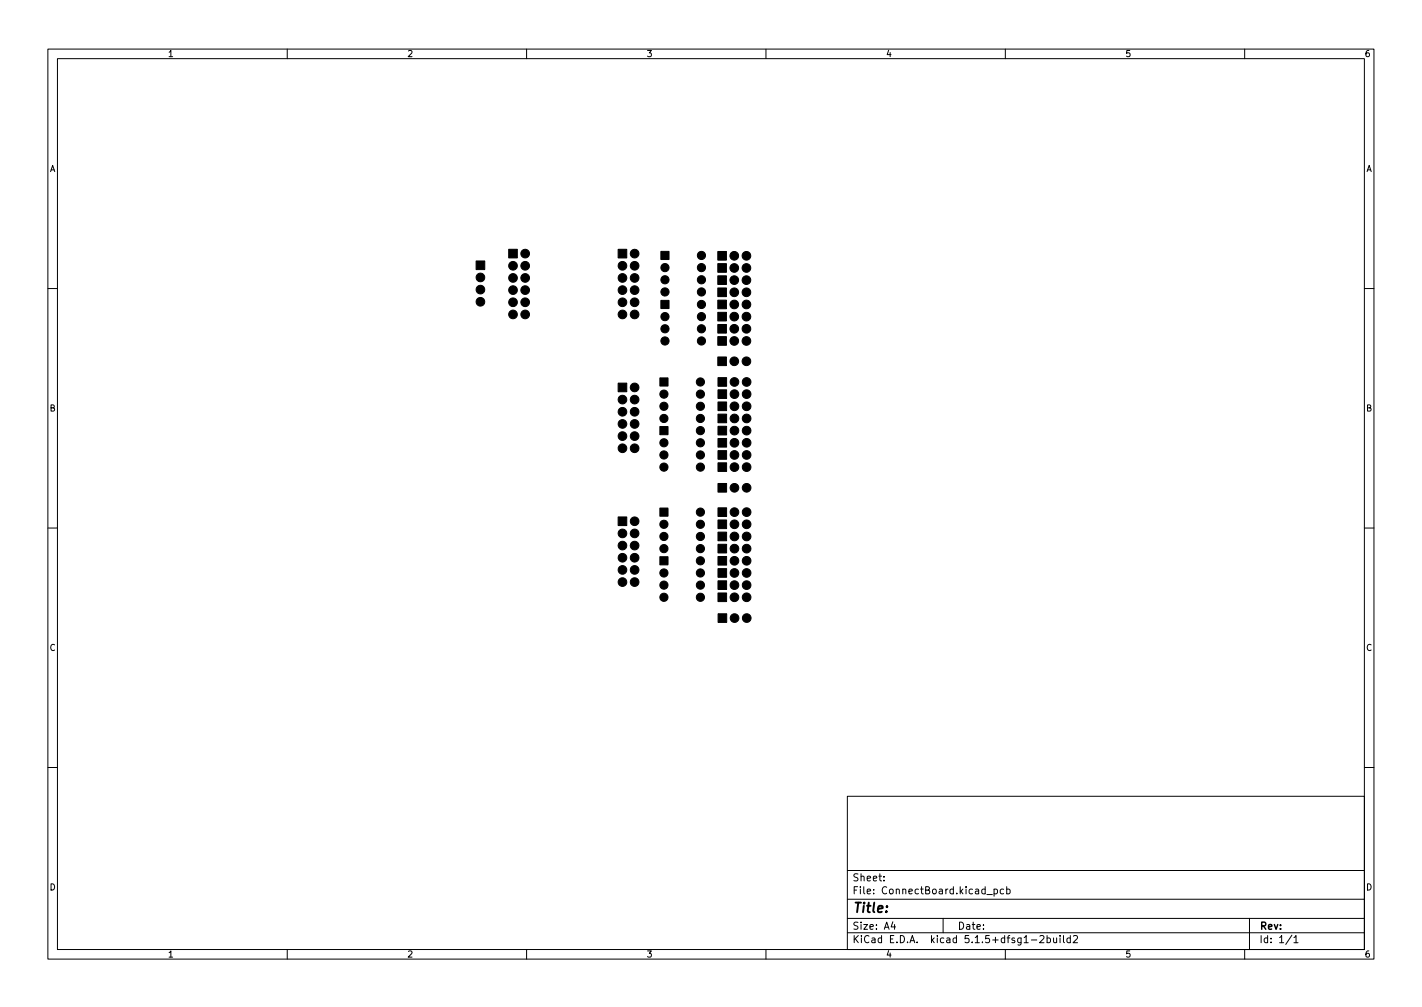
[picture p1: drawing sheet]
<svg xmlns="http://www.w3.org/2000/svg" width="297mm" height="210mm" viewBox="0 0 297 210" stroke-linecap="round" stroke-linejoin="round" font-family="sans-serif">
<defs><g id="words">
<text font-size="2.8" x="178" y="190.6">Title:</text>
<g font-size="2.1">
<text x="178" y="184">Sheet:</text>
<text x="178" y="186.7">File: ConnectBoard.kicad_pcb</text>
<text x="178" y="196.9">KiCad E.D.A. kicad 5.1.5+dfsg1-2build2</text>
<text x="178" y="194.1">Size: A4</text>
<text x="200" y="194.1">Date:</text>
<text x="263" y="194.1">Rev:</text>
<text x="263" y="196.9">Id: 1/1</text>
</g>
<g font-size="1.8">
<text x="35" y="11.9">1</text>
<text x="85" y="11.9">2</text>
<text x="135" y="11.9">3</text>
<text x="185" y="11.9">4</text>
<text x="235" y="11.9">5</text>
<text x="285" y="11.9">6</text>
<text x="10.3" y="35.9">A</text>
<text x="285.3" y="35.9">A</text>
<text x="10.3" y="85.9">B</text>
<text x="285.3" y="85.9">B</text>
<text x="10.3" y="135.9">C</text>
<text x="285.3" y="135.9">C</text>
<text x="10.3" y="185.9">D</text>
<text x="285.3" y="185.9">D</text>
<text x="35" y="199.9">1</text>
<text x="85" y="199.9">2</text>
<text x="135" y="199.9">3</text>
<text x="185" y="199.9">4</text>
<text x="235" y="199.9">5</text>
<text x="285" y="199.9">6</text>
</g>
</g></defs>
<g fill="none" stroke="#000" stroke-width=".21">
<path d="M10 10.2h277v190.1h-277zM12 12.2h273v186.1h-273zM60 10.2v2M110 10.2v2M160 10.2v2M210 10.2v2M260 10.2v2M10 60.2h2M285 60.2h2M10 110.2h2M285 110.2h2M10 160.2h2"/>
<path d="M177 166.3h108v32h-108zM285 160.2h2M60 198.3v2M110 198.3v2M160 198.3v2M177 194.8h108M177 191.8h108M177 187.8h108M177 181.8h108M184.6 183.8v.1M184.6 183v.1M186.5 192.5l-.4 1h1"/>
<path d="M186.9 193v1M197 191.8v3M206.1 186.8h1.2M207.6 185.7l.5-.1 .3 .3-.2 .7h-.6M207.6 185.6v1.5M209.6 185.7l-.4-.1-.3 .3 .2 .7h.5M210 198.3v2M210.3 185.7l.4-.1 .3 .3-.1 .7h-.6M210.3 185.1v1.5M215.4 196.3h1.2M217.2 195.5l.6-.2 .3 .5-1 1h1M218.7 195.9l.4-.1 .3 .3-.1 .7h-.6"/>
<path d="M218.7 195.3v1.5M220.1 195.8v1h.4l.2-.1M220.7 195.8v1M221.4 195.3v.2M221.4 195.8v1M222.1 195.3v1.3l.3 .2M223.6 195.9l-.5-.1-.2 .3 .1 .7h.6M223.6 195.3v1.5M224.2 195.5l.6-.2 .3 .5-1 1h1M260 198.3v2M261 191.8v6.5M269.9 195.3l-1.3 1.9"/>
<path d="M270.3 195.8l.4-.5v1.5M270.3 196.8h.8"/>
</g>
<g fill="#000" stroke="#000" stroke-width=".21">
<path d="M99.5 54.5h1.8v1.8h-1.8zM106.3 52.1h1.8v1.8h-1.8zM129.1 52.1h1.8v1.8h-1.8zM138.1 52.5h1.7v1.7h-1.7zM149.9 57.6h1.8v1.8h-1.8zM149.9 55h1.8v1.9h-1.8zM149.9 52.5h1.8v1.8h-1.8zM138.1 62.7h1.7v1.7h-1.7zM149.9 74.5h1.8v1.8h-1.8zM149.9 70.3h1.8v1.8h-1.8zM149.9 67.7h1.8v1.9h-1.8zM149.9 65.2h1.8v1.8h-1.8z"/>
<path d="M149.9 62.7h1.8v1.8h-1.8zM149.9 60.1h1.8v1.8h-1.8zM129.1 80h1.8v1.8h-1.8zM137.8 89.1h1.7v1.7h-1.7zM137.8 78.9h1.7v1.7h-1.7zM150 96.6h1.8v1.8h-1.8zM150 94.1h1.8v1.8h-1.8zM150 91.6h1.8v1.8h-1.8zM150 89h1.8v1.8h-1.8zM150 86.5h1.8v1.8h-1.8zM150 83.9h1.8v1.8h-1.8zM150 81.4h1.8v1.8h-1.8z"/>
<path d="M150 78.9h1.8v1.8h-1.8zM129.1 107.9h1.8v1.8h-1.8zM137.8 116.2h1.7v1.7h-1.7zM137.8 106.1h1.7v1.7h-1.7zM150 116.2h1.8v1.8h-1.8zM150 113.6h1.8v1.9h-1.8zM150 111.1h1.8v1.8h-1.8zM150 108.6h1.8v1.8h-1.8zM150 106h1.8v1.8h-1.8zM150 100.9h1.8v1.9h-1.8zM150 123.8h1.8v1.8h-1.8zM150 121.3h1.8v1.8h-1.8z"/>
<path d="M150 118.7h1.8v1.8h-1.8zM150 128.2h1.8v1.8h-1.8z"/>
<circle cx="100.4" cy="57.9" r=".9"/>
<circle cx="107.2" cy="55.5" r=".9"/>
<circle cx="107.2" cy="58" r=".9"/>
<circle cx="109.7" cy="58" r=".9"/>
<circle cx="109.7" cy="55.5" r=".9"/>
<circle cx="109.7" cy="53" r=".9"/>
<circle cx="130" cy="55.5" r=".9"/>
<circle cx="130" cy="58" r=".9"/>
<circle cx="132.6" cy="53" r=".9"/>
<circle cx="132.6" cy="55.5" r=".9"/>
<circle cx="132.6" cy="58" r=".9"/>
<circle cx="138.9" cy="55.9" r=".86"/>
<circle cx="138.9" cy="58.4" r=".86"/>
<circle cx="146.5" cy="58.4" r=".86"/>
<circle cx="146.5" cy="55.9" r=".86"/>
<circle cx="146.5" cy="53.3" r=".86"/>
<circle cx="153.4" cy="53.4" r=".9"/>
<circle cx="153.4" cy="58.5" r=".9"/>
<circle cx="153.4" cy="56" r=".9"/>
<circle cx="155.9" cy="58.5" r=".9"/>
<circle cx="155.9" cy="53.4" r=".9"/>
<circle cx="155.9" cy="56" r=".9"/>
<circle cx="100.4" cy="60.5" r=".9"/>
<circle cx="100.4" cy="63" r=".9"/>
<circle cx="107.2" cy="65.7" r=".9"/>
<circle cx="107.2" cy="63.1" r=".9"/>
<circle cx="107.2" cy="60.6" r=".9"/>
<circle cx="109.7" cy="63.1" r=".9"/>
<circle cx="109.7" cy="60.6" r=".9"/>
<circle cx="109.7" cy="65.7" r=".9"/>
<circle cx="130" cy="60.6" r=".9"/>
<circle cx="130" cy="63.1" r=".9"/>
<circle cx="130" cy="65.7" r=".9"/>
<circle cx="132.6" cy="65.7" r=".9"/>
<circle cx="132.6" cy="60.6" r=".9"/>
<circle cx="132.6" cy="63.1" r=".9"/>
<circle cx="138.9" cy="66.1" r=".86"/>
<circle cx="138.9" cy="68.7" r=".86"/>
<circle cx="138.9" cy="71.2" r=".86"/>
<circle cx="138.9" cy="61" r=".86"/>
<circle cx="146.3" cy="79.8" r=".86"/>
<circle cx="146.5" cy="66.1" r=".86"/>
<circle cx="146.5" cy="63.6" r=".86"/>
<circle cx="146.5" cy="71.2" r=".86"/>
<circle cx="146.5" cy="68.7" r=".86"/>
<circle cx="146.5" cy="61" r=".86"/>
<circle cx="153.4" cy="75.4" r=".9"/>
<circle cx="153.4" cy="71.2" r=".9"/>
<circle cx="153.4" cy="68.7" r=".9"/>
<circle cx="153.4" cy="66.1" r=".9"/>
<circle cx="153.4" cy="63.6" r=".9"/>
<circle cx="153.4" cy="61" r=".9"/>
<circle cx="153.4" cy="79.8" r=".9"/>
<circle cx="155.9" cy="75.4" r=".9"/>
<circle cx="155.9" cy="71.2" r=".9"/>
<circle cx="155.9" cy="68.7" r=".9"/>
<circle cx="155.9" cy="66.1" r=".9"/>
<circle cx="155.9" cy="63.6" r=".9"/>
<circle cx="155.9" cy="61" r=".9"/>
<circle cx="156" cy="79.8" r=".9"/>
<circle cx="130" cy="86" r=".9"/>
<circle cx="130" cy="93.6" r=".9"/>
<circle cx="130" cy="91.1" r=".9"/>
<circle cx="130" cy="88.5" r=".9"/>
<circle cx="130" cy="83.4" r=".9"/>
<circle cx="132.6" cy="93.6" r=".9"/>
<circle cx="132.6" cy="91.1" r=".9"/>
<circle cx="132.6" cy="88.5" r=".9"/>
<circle cx="132.6" cy="86" r=".9"/>
<circle cx="132.6" cy="83.4" r=".9"/>
<circle cx="132.6" cy="80.9" r=".9"/>
<circle cx="138.7" cy="95" r=".86"/>
<circle cx="138.7" cy="84.8" r=".86"/>
<circle cx="138.7" cy="82.3" r=".86"/>
<circle cx="138.7" cy="97.5" r=".86"/>
<circle cx="138.7" cy="92.5" r=".86"/>
<circle cx="138.7" cy="87.4" r=".86"/>
<circle cx="146.3" cy="95" r=".86"/>
<circle cx="146.3" cy="97.5" r=".86"/>
<circle cx="146.3" cy="92.5" r=".86"/>
<circle cx="146.3" cy="89.9" r=".86"/>
<circle cx="146.3" cy="87.4" r=".86"/>
<circle cx="146.3" cy="84.8" r=".86"/>
<circle cx="146.3" cy="82.3" r=".86"/>
<circle cx="153.4" cy="87.4" r=".9"/>
<circle cx="153.4" cy="97.5" r=".9"/>
<circle cx="153.4" cy="95" r=".9"/>
<circle cx="153.4" cy="82.3" r=".9"/>
<circle cx="153.4" cy="92.5" r=".9"/>
<circle cx="153.4" cy="89.9" r=".9"/>
<circle cx="153.4" cy="84.8" r=".9"/>
<circle cx="156" cy="95" r=".9"/>
<circle cx="156" cy="84.8" r=".9"/>
<circle cx="156" cy="82.3" r=".9"/>
<circle cx="156" cy="89.9" r=".9"/>
<circle cx="156" cy="97.5" r=".9"/>
<circle cx="156" cy="87.4" r=".9"/>
<circle cx="156" cy="92.5" r=".9"/>
<circle cx="130" cy="119" r=".9"/>
<circle cx="130" cy="116.5" r=".9"/>
<circle cx="130" cy="111.4" r=".9"/>
<circle cx="130" cy="113.9" r=".9"/>
<circle cx="132.6" cy="119" r=".9"/>
<circle cx="132.6" cy="113.9" r=".9"/>
<circle cx="132.6" cy="111.4" r=".9"/>
<circle cx="132.6" cy="108.8" r=".9"/>
<circle cx="132.6" cy="116.5" r=".9"/>
<circle cx="138.7" cy="114.6" r=".86"/>
<circle cx="138.7" cy="119.6" r=".86"/>
<circle cx="138.7" cy="112" r=".86"/>
<circle cx="138.7" cy="109.5" r=".86"/>
<circle cx="146.3" cy="117.1" r=".86"/>
<circle cx="146.3" cy="109.5" r=".86"/>
<circle cx="146.3" cy="119.6" r=".86"/>
<circle cx="146.3" cy="112" r=".86"/>
<circle cx="146.3" cy="106.9" r=".86"/>
<circle cx="146.3" cy="114.6" r=".86"/>
<circle cx="153.4" cy="101.9" r=".9"/>
<circle cx="153.4" cy="106.9" r=".9"/>
<circle cx="153.4" cy="119.6" r=".9"/>
<circle cx="153.4" cy="117.1" r=".9"/>
<circle cx="153.4" cy="109.5" r=".9"/>
<circle cx="153.4" cy="114.6" r=".9"/>
<circle cx="153.4" cy="112" r=".9"/>
<circle cx="156" cy="106.9" r=".9"/>
<circle cx="156" cy="101.9" r=".9"/>
<circle cx="156" cy="112" r=".9"/>
<circle cx="156" cy="114.6" r=".9"/>
<circle cx="156" cy="117.1" r=".9"/>
<circle cx="156" cy="119.6" r=".9"/>
<circle cx="156" cy="109.5" r=".9"/>
<circle cx="130" cy="121.5" r=".9"/>
<circle cx="132.6" cy="121.5" r=".9"/>
<circle cx="138.7" cy="124.7" r=".86"/>
<circle cx="138.7" cy="122.2" r=".86"/>
<circle cx="146.3" cy="122.2" r=".86"/>
<circle cx="146.3" cy="124.7" r=".86"/>
<circle cx="153.4" cy="124.7" r=".9"/>
<circle cx="153.4" cy="122.2" r=".9"/>
<circle cx="153.4" cy="129.1" r=".9"/>
<circle cx="156" cy="124.7" r=".9"/>
<circle cx="156" cy="122.2" r=".9"/>
<circle cx="156" cy="129.1" r=".9"/>
</g>
<use href="#words"/>
</svg>
